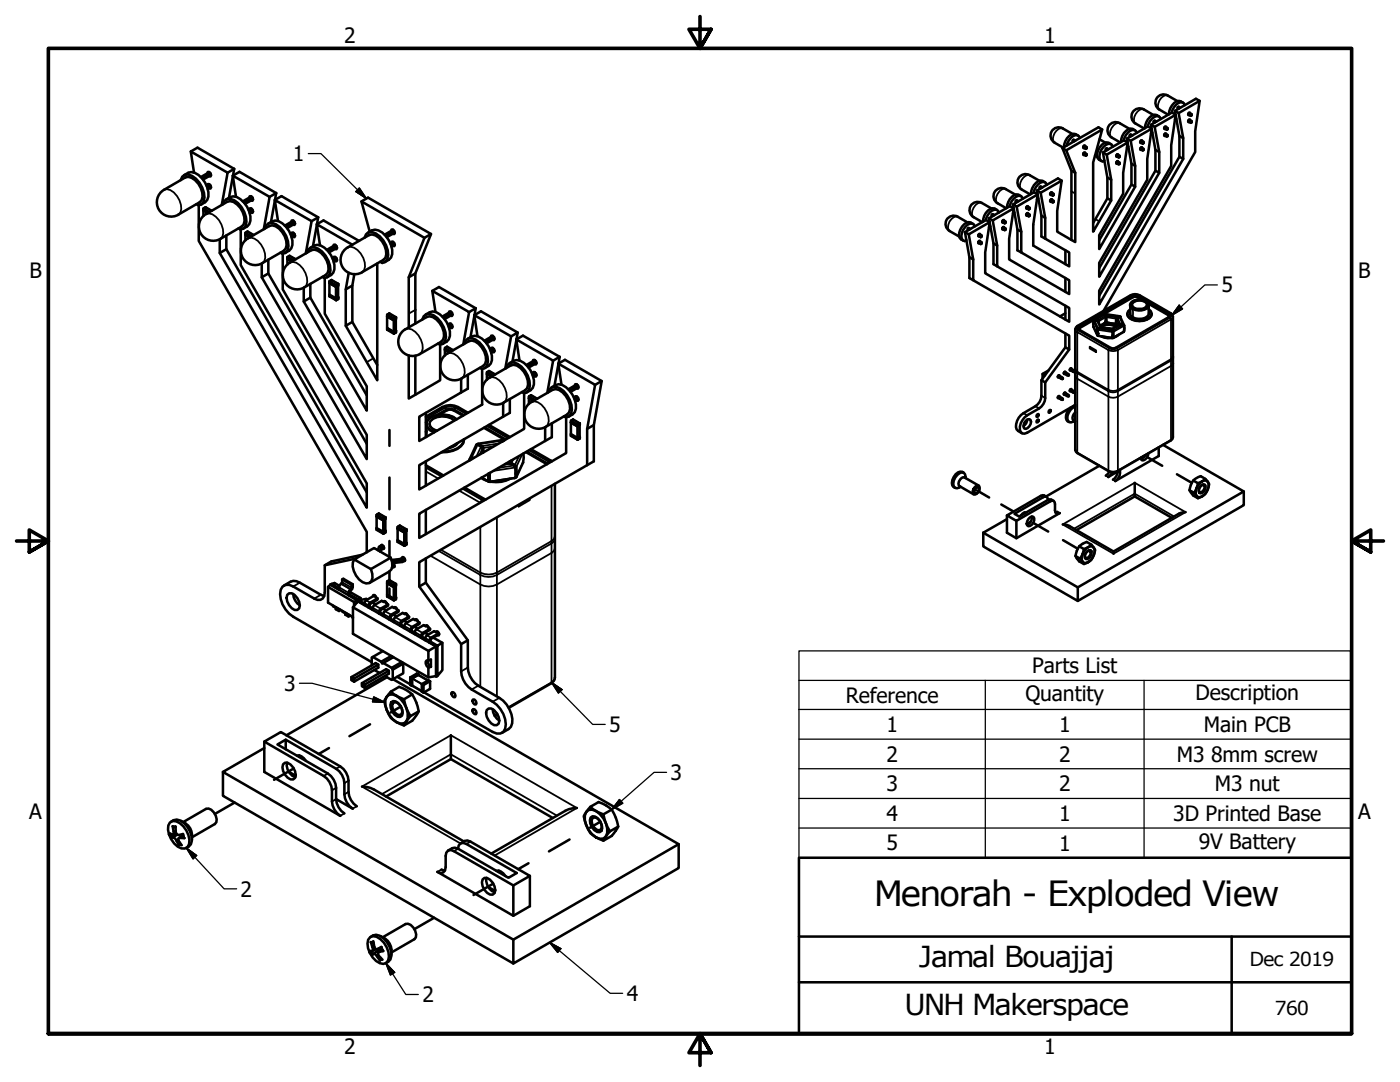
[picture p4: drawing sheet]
<svg xmlns="http://www.w3.org/2000/svg" width="279mm" height="216mm" viewBox="0 0 279 216" stroke-linecap="round" stroke-linejoin="round" font-family="sans-serif">
<defs><g id="words">
<text font-size="6.9" x="174.4" y="180.7">Menorah - Exploded View</text>
<g font-size="5.8">
<text x="183.3" y="192.9">Jamal Bouajjaj</text>
<text x="180.5" y="202.5">UNH Makerspace</text>
</g>
<g font-size="4.2">
<text x="68.7" y="8.6">2</text>
<text x="208.4" y="8.6">1</text>
<text x="58.5" y="32.2">1</text>
<text x="5.9" y="55.5">B</text>
<text x="243.8" y="58.4">5</text>
<text x="271.1" y="55.5">B</text>
<text x="56.7" y="137.9">3</text>
<text x="206" y="134.3">Parts List</text>
<text x="168.8" y="140.2">Reference</text>
<text x="204.6" y="139.8">Quantity</text>
<text x="238.6" y="139.8">Description</text>
<text x="121.6" y="146">5</text>
<text x="176.9" y="146">1</text>
<text x="211.3" y="146">1</text>
<text x="240.3" y="146">Main PCB</text>
<text x="133.8" y="155.6">3</text>
<text x="176.9" y="152">2</text>
<text x="211.3" y="152">2</text>
<text x="234.9" y="152">M3</text>
<text x="241.7" y="152">8mm screw</text>
<text x="176.9" y="157.9">3</text>
<text x="211.3" y="157.9">2</text>
<text x="242.5" y="157.9">M3 nut</text>
<text x="5.8" y="163.4">A</text>
<text x="176.9" y="163.8">4</text>
<text x="211.3" y="163.8">1</text>
<text x="234.1" y="163.8">3D Printed Base</text>
<text x="271" y="163.4">A</text>
<text x="176.9" y="169.7">5</text>
<text x="211.3" y="169.7">1</text>
<text x="239.2" y="169.3">9V Battery</text>
<text x="48" y="178.9">2</text>
<text x="84.3" y="200">2</text>
<text x="125.1" y="199.7">4</text>
<text x="68.7" y="210.3">2</text>
<text x="208.4" y="210.3">1</text>
</g>
<g font-size="3.9">
<text x="249.4" y="192.8">Dec 2019</text>
<text x="254.4" y="202.6">760</text>
</g>
</g></defs>
<!-- layer: Tweak Trail (ANSI) -->
<g fill="none" stroke="#000" stroke-width=".51">
<path d="M77.7 85.8v3.2M77.7 95.3v6.3M195 97.9l2.4 1.4M229 91.2l2.9 1.7M234.9 94.6l2.9 1.8M77.7 107.9v3.2M77.7 114v1.7M77.7 117.4v1.7M199.8 100.7l2.5 1.4M206.2 104.4l3 1.7M212.2 107.8l2.9 1.7M58.6 153.3l-3.9 2.3"/>
<path d="M65.7 149.3l-2.1 1.2M73.9 144.5l-4.2 2.4M80 141l-2.1 1.2M46.8 160.1l-3.9 2.3M98.4 176.3l-3.9 2.3M105.5 172.3l-2.1 1.1M113.7 167.5l-4.1 2.4M119.8 164l-2 1.2M86.6 183.1l-3.9 2.3"/>
</g>
<!-- layer: Visible Narrow (ANSI) -->
<g fill="none" stroke="#000" stroke-width=".36">
<path d="M233.1 19.1a1.63 1.63 0 0 0-1.9 1.5l-.1 .5 .3 .8M32.7 37.9a2.29 2.29 0 0 1 2.6 1.2 3.6 3.6 0 0 1 .7 3.3l-.4 .4M200.7 37.7a1.4 1.4 0 0 0-1.6 1 1.43 1.43 0 0 0 0 1.9M205.5 35a1.97 1.97 0 0 0-1.9 2.5l.3 .3M212.1 25.6a1.89 1.89 0 0 0-1.6 2.9M213.8 38.2l.8 .4M223.5 24.6a1.97 1.97 0 0 0-1.9 2.5l.2 .3M228.3 21.8a1.97 1.97 0 0 0-1.9 2.6l.2 .3M40.6 41.7l1.2 .6M40.6 41.9l.9 .6M40.6 41.6l1.3 .7M41 41.4l1.2 .7"/>
<path d="M41.1 42.7a2.24 2.24 0 0 1 2.6 1.2 3.6 3.6 0 0 1 .7 3.3l-.4 .5M49 46.5l1.1 .7M49 46.8l.9 .5M49 46.4l1.2 .7M49.4 46.2l1.2 .7M49.5 47.6a2.25 2.25 0 0 1 2.6 1.2 3.6 3.6 0 0 1 .7 3.3l-.4 .4M57.4 51.3l1.1 .7M57.4 51.6l.9 .6M57.4 51.3l1.2 .7M57.8 51.1l1.2 .7M57.9 52.4a2.25 2.25 0 0 1 2.6 1.2 3.6 3.6 0 0 1 .7 3.3l-.5 .4M65.7 56.2l1.4 .7"/>
<path d="M65.7 56.5l1.4 .7M65.7 59.1l1.4 .8M65.7 58.8l1.4 .8M65.8 56.1l1.3 .8M66.1 55.9l1.4 .7M67.5 57v-.3l-.4 .2v3l.4-.3v-.3M69.4 49.4a2.31 2.31 0 0 1 2.6 1.2 3.5 3.5 0 0 1 .7 3.3l-.4 .4M191.2 43.3a1.63 1.63 0 0 0-1.9 1.5l-.1 .5 .1 .5 .2 .3M195.9 40.5a1.95 1.95 0 0 0-1.8 2.5l.2 .3M218.6 43.7l.8 .5M225.7 58.9h.1M225.8 58.9a1.58 1.58 0 0 1 1.5 0"/>
<path d="M225.8 58.9l-10.6 6.1M225.9 59l.4-.1 .8 .1M225.9 59l.2 .2 .3-.1 .6 .1M225.9 59l-10.6 6.1M226.1 59.3v-.1l-10.6 6.1M227 59.2l-.1 .1M227 59.2l1.2 .7M227.1 59l6.3 3.6M227.1 59l-.1 .2M227.3 58.9l6.2 3.6M227.4 58.9h-.1M74.5 71.5l-1.3 .8"/>
<path d="M77.3 62.8l1.3 .8M77.3 63.1l1.3 .8M77.3 65.8l1.3 .7M77.3 65.5l1.3 .8M77.3 62.8l1.3 .7M77.7 62.5l1.3 .8M79 63.7v-.3l-.4 .2v2.9l.4-.2v-.3M80.9 65.7a2.25 2.25 0 0 1 2.6 1.2 3.5 3.5 0 0 1 .7 3.3l-.4 .5M82.9 61.8l-1.3 .8M88.8 69.5l1.2 .7M88.8 69.8l.9 .5M88.8 69.4l1.3 .7"/>
<path d="M89.2 69.2l1.2 .7M89.3 70.5a2.31 2.31 0 0 1 2.6 1.3 3.5 3.5 0 0 1 .7 3.3l-.4 .4M97.2 74.3l1.1 .7M97.2 74.6l.9 .5M97.2 74.3l1.2 .7M97.6 74l1.2 .7M97.7 75.4a2.25 2.25 0 0 1 2.6 1.2 3.5 3.5 0 0 1 .6 3.3l-.4 .4M105.6 79.2l1.1 .6M105.6 79.4l.9 .6M105.6 79.1l1.2 .7M106 78.9l1.2 .7M207.8 79l.8 .4"/>
<path d="M214.6 73.7l.4 .5v1.4l-.4-.6M214.6 65.7l.4 .6M215 66.3l6.2 3.5v8l-6.2-3.6zM215 75.6l6.2 3.5v14.8l-6.2-3.6zM215 65h.2M215.2 65l-.3 .5 .3 .4M215.2 65.9l-.2 .4M215.2 65.9l6.2 3.6M215.3 65.1l-.2 .3v.2l.2 .2M215.3 65.8l6.3 3.6M215.3 65.1l.2 .2M215.5 65.3l-.2 .1v.4"/>
<path d="M215.5 65.3v.1M217.5 69.2l1.3 .7v.4l-1.3-.8zM218.2 65.2l.8 1.7M218.2 64.1l.8 1.6M218.4 64l.8 1.5M219 64l.5 1.3M219.1 67l2.9 .4M219.1 65.8l2.9 .5M219.2 65.6v.1M219.2 65.6h.1M219.3 65.6l2.7 .4M219.6 65.4l2.2 .3"/>
<path d="M219.8 67.1l1.2 .3h.7M220.5 67.2l.4 .1M220.5 62.7l-2 1.2M220.6 62.8h.1M220.6 62.7l2.7 .4M220.6 63l-1.6 1M220.7 63.3l-1.5 .8M220.7 64.3l-1.2 .7M220.7 63l2.2 .4M220.7 64.2h.1M220.8 63.3l2 .3M220.8 64.3l2 .3"/>
<path d="M221.4 69.5l-.2 .3a2.2 2.2 0 0 0 1.9 0M221.4 69.5a1.58 1.58 0 0 0 1.5 0M221.6 69.4l.3 .2 .9-.2M221.6 69.4h.1M221.9 65.8h.1M222 67.2h.1M222.1 67.4h-.1M222.1 67.3h.1M222.1 66.8h-.1M222.1 66.7h-.1M222.6 69.4h.2M222.7 65.2a2.84 2.84 0 0 0-3 .1"/>
<path d="M222.8 65.2a3.1 3.1 0 0 0-3.1 .1M222.8 63.6l.6 1.2M222.8 64.7l.2 .3M222.9 69.5l.2 .3M223 63.4l.6 1.3M223.1 69.8l10.6-6.1v8M223.1 69.8v24.1M223.1 66.9l-.6 .3M223.3 63.2h.1M223.4 63.2l.7 1.5M223.6 64.7l-1.6 1M224.1 64.8l-2 1.2"/>
<path d="M224.3 66.1l-2.1 1.3M224.3 65l-2.1 1.2M225.6 62.3a1 1 0 0 0 .9 1.3 2.19 2.19 0 0 0 2.8-.9v-.4M225.9 60.2a2.47 2.47 0 0 1 3.2 .3l.1 .4a2.22 2.22 0 0 1-3.4 .4l-.2-.3 .1-.4zM225.9 60.9a1.7 1.7 0 0 1 3 0M226 60.5a2.16 2.16 0 0 1 2.8 0l.1 .3a1.32 1.32 0 0 1-1.5 .9 1.33 1.33 0 0 1-1.5-.9zM226.1 61.6v1.7M226.8 61.6h1.2M227.1 61.7h.7M229.1 60.4l4.1 2.4M233.2 62.8l.2 .3-.1 .2M233.2 62.8v.1"/>
<path d="M233.2 63.3h.2M233.4 62.6l.2 .2v.3l-.2 .2M233.4 63.3l-10.6 6.1M233.4 62.6l-.2 .2M233.5 62.5l.3 .4-.3 .5M233.5 63.4l-10.6 6.1M233.6 62.5h-.1M233.7 71.7v16.1M234.1 72.5l-.4 .5-10.6 6.1a2.02 2.02 0 0 1-1.9 0v-1l-6.2-3.6-.4-.6M234.1 71.4l-.4 .5-10.6 6.2a2.02 2.02 0 0 1-1.9 0v-.3a2.02 2.02 0 0 0 1.9 0l10.6-6.1M234.1 71.1l-.4 .6M234.1 63.2l-.1 .3-.3 .2-.2-.3"/>
<path d="M85 94.1l2.4 1.4M85 93.3l3.1 1.8M85 93l3.4 2M85.1 87.1v.1M85.4 83.8l-.4 .2M88.3 81.2h.2M88.5 81.2a2.91 2.91 0 0 1 2.7 0M88.5 81.2l-3.5 2.1M88.8 81.4a2.33 2.33 0 0 1 2.1 0M88.8 81.4l-3.8 2.2M88.8 81.4l.2 .3M89 81.7l.6-.2 1.1 .2"/>
<path d="M89 81.7l.2 .2M89 81.7l-2.1 1.2M90.6 84a3.6 3.6 0 0 0-4.7 .1l-.2 .5M90.6 88.8v.1M90.7 81.7l-.1 .2M90.7 81.7l1.9 1.1M90.7 83.9a3.7 3.7 0 0 0-4.8 0l-.3 .6 .2 .6 .6 .5 .8 .4M90.9 81.4l2.1 1.2M90.9 81.4l-.2 .3M91.1 83.7a4.6 4.6 0 0 0-5.4-.2l-.4 .6a1.65 1.65 0 0 0 1.5 2M91.2 81.2l2.1 1.2M91.4 81.2h-.2"/>
<path d="M91.6 88.3l-.5 .5-.8 .5-1 .3M91.6 97.9l4.3 2.4 .3-.5M92.3 97.5l3.9 2.3M92.6 97.4l3.9 2.2M94.1 91.6h.1M95.3 88.7l-1.2 2.7M95.5 88.8h.1M96 89.1l-.9 2M96.1 95.3l.8 .5M96.2 95.3l1.3 .7M96.2 99.8l.3 .1M96.3 89.5l-.6 1.2"/>
<path d="M96.5 99.6l.3 .2M96.7 99.6h-.2M96.8 85.2l4.2 2.5M97.2 85l4.2 2.4M97.5 84.9l4.1 2.4M97.5 94.9l.2 .2M97.5 94.8l.2 .1M97.6 95.8v.1M97.6 96h.1M97.7 95.8h.1M98.6 89.1l-2.2 .3M99.6 88.5l-3.4 .5"/>
<path d="M100.2 87.9l-4.7 .7M100.2 88.1h.1M100.5 95.8l-.8 .1M100.5 87.9h.1M101.5 92.2l.3 .3M101.6 92.1l.3 .2M101.6 95.6l-1 .4-1.2 .1h-1.2M101.9 92.5l-1.2 .2M102.4 91.7l-.3 .7M102.6 92.9l-3.1 .5M102.7 92.9h-.1M102.8 93h-.1"/>
<path d="M102.8 95.3l-5 .8M102.8 93.3l-4.4 .7M103.6 91l-.8 1.8M104.2 90.6l-1.2 2.6M104.4 92.2l-1.4 3M105.2 90.1l4 2.3-.1 .2M105.6 89.9l3.9 2.2M105.7 99.4v.4l-2.2 1.3v-.4M105.8 89.7l3.9 2.3M106.1 80.2a2.25 2.25 0 0 1 2.6 1.2 3.5 3.5 0 0 1 .6 3.3l-.4 .5M109.5 92.1l.2 .2M109.5 92.1l-.3 .3 .2 .1"/>
<path d="M109.7 92l.3 .1M110 91.9l-.3 .1M110.1 96.9v11.1l-10.9 6.3v-11.1M113.9 84.3l1.4 .7M113.9 87l1.4 .7M113.9 84l1.4 .8M113.9 86.7l1.4 .7M114 83.9l1.3 .8M114.3 83.7l1.4 .8M115.7 84.9v-.4l-.4 .2v3l.4-.2v-.4M204.3 82.4l.7 .5M206.7 81l.7 .5"/>
<path d="M207.7 98.9l.5 .3M209.1 99.8l.5 .2M214.6 89.8l.4 .6M220.7 94.9l.5 .3M221.2 93.9a2.02 2.02 0 0 0 1.9 0M221.2 93.9l.1 .1M222.1 95.7l.5 .3M223.1 94.1l.4 .3M223.1 93.9l-.1 .1M233.7 87.8l-10.6 6.1M233.7 87.8l-.1 .1M234.1 87.2l-.4 .6"/>
<path d="M59.8 116.3l-1.3 .7M64 118.7l-1.3 .7M65.9 116.6v.1M67.6 117.6v.1M67.6 117.2l2 1.1M68.1 116.5l1.8 1.1M68.1 116.5l1.9 1.1M68.3 116.2l1.9 1.1M69.6 118.7v.1M71.3 119.7v.1M71.4 119.9v.1M73.1 119.8l.8 .4"/>
<path d="M75.2 102.7l1.3 .8M75.2 105.7l1.3 .7M75.2 103l1.3 .8M75.2 105.4l1.3 .8M75.2 102.7l1.3 .7M75.6 102.5l1.3 .7M76.9 103.6v-.3l-.4 .2v2.9l.4-.2v-.3M77.3 119l1.3 .8M77.3 118.7l1.3 .8M77.3 116.1l1.3 .7M77.3 116.3l1.3 .8M77.3 116l1.3 .7"/>
<path d="M77.7 115.8l1.3 .7M79 116.9v-.3l-.4 .2v2.9l.4-.2v-.3M79.4 105.2l1.3 .7M79.4 105.5l1.3 .7M79.4 108.1l1.3 .8M79.4 107.8l1.3 .8M79.4 105.1l1.3 .8M79.8 104.9l1.3 .7M81.1 106v-.3l-.4 .2v3l.4-.3v-.3M85.9 110.9l10 5.7v20.5M87.6 109.9l8.3 4.8v1.9a3.6 3.6 0 0 0 3.3 0l10.9-6.3M88 109.7l7.9 4.6v.4a3.6 3.6 0 0 0 3.3 0l10.9-6.3v1.9"/>
<path d="M95.9 105.1v9.2a3.8 3.8 0 0 0 3.3 0v24.7M110.1 110.3v25.9l-8.6 4.9M110.7 109.4l-.1 .5-.5 .4M110.7 107l-.1 .5-.5 .5v.4l.5-.4 .1-.5M211 102.1l.5 .3M212.1 104.6l14.4-8.3 10.1 5.9-14.4 8.3zM234.3 103.1l-7.8-4.6-12.1 7M72.7 120.7v.1M72.7 120.3l.9 .5M73.6 121.2h.1M74.4 121.6v.1M74.4 121.3l1.2 .7"/>
<path d="M74.7 120.7l1.3 .8M75.6 122.4h.1M76.5 122.9h.1M76.5 122.5l1.2 .7M76.8 121.9l1.3 .8M77.7 123.6v.1M78.6 124.1h.1M78.6 123.7l1.2 .7M78.9 123.1l1.3 .8M79.8 124.8v.1M80.7 125.3h.1M80.7 124.9l1.2 .7"/>
<path d="M81 124.4l1.3 .7M81.9 136.7l.3 .1M81.9 135.1l.3 .3-.3-.2M81.9 126v.1M82.2 135.4l2.3 1.3M82.2 136.8l2 1.1M82.3 135.4l2.2 1.3M82.8 126.5v.1M82.8 126.1l1.2 .8M83.1 125.6l1.2 .7M83.2 134.4l.3 .2M83.5 134.7l1.9 1.1"/>
<path d="M84 127.2v.1M84.2 138l.3 .2M84.9 127.7v.1M84.9 127.3l.8 .5M85.2 126.8l.8 .5M85.5 135.8l.3 .2M85.7 128.2h.1M87 134.9l.1 .1M87.1 129h-.1M93.4 133.2l-1.4 .8M95.5 136.8l-1.4 .8M99.7 139.3l-1.4 .7"/>
<path d="M110.7 135.2l-.1 .5-.6 .7M65.4 154.3l-.8 .5M67.1 159.4l-.8 .5M67.1 157.2l-.8 .5M67.9 152.9l-.8 .5M69.6 158l-.9 .5M69.6 155.8l-.9 .5M76.2 158.5l13.8-8 21.1 12.3M99.2 142.5l-.6 .2M99.2 142.3v.2M99.2 142.5l-.1 .2M99.2 142.4v.1"/>
<path d="M33.9 166.3l.3 .8M34.2 166.4l.2 .6M34.5 164.9h.5M34.9 165h-.3M35.1 165.7l-.5 .2M35.4 166.6l-.8 .5M35.6 167.6l-.4 .2M35.7 168.6l.6 .1M35.7 168.4h.4M36.6 166.4l.2 .8M36.6 166.7l-.7 .5M68.7 162.3l-.8 .5"/>
<path d="M71.2 160.9l-.8 .5M88.1 173.5l-.8 .5M91.4 169.4l-.8 .4M91.9 168.3l-19.7-11.3 17.8-10.3 25.1 14.5-16.4 9.5M93.9 167.9l-.8 .5M73.8 189.7l.4 .8M74.1 189.8l.3 .6M74.5 187.8l-.5 .2M74.5 188l-.3 .2M74.7 188.8l-.4 .2M75.5 190.6l-.3 .2M75.9 189.4l-1.4 .9"/>
<path d="M76.1 189.1l-.7 .3M76.1 189l.4 .8M76.2 191.3l-.4 .1M76.3 189.5l-.6 .4M76.3 191.5l-.5 .2"/>
</g>
<!-- layer: Visible (ANSI) -->
<g fill="none" stroke="#000" stroke-width=".51">
<path d="M36.1 35.9a1.39 1.39 0 0 1 2.2-.8 4.9 4.9 0 0 1 2.3 5.1l-.4 .5-.6 .3-.4-.3M36.7 35a2.02 2.02 0 0 1 2.9-.1 4.6 4.6 0 0 1 1.8 5l-.5 .4-.8 .5M38.1 30.2l1.3-.7 7.3 4.2M38.7 34.4l-.6-4.2 7.3 4.3-1.1 6.4M41.4 34.6l.1-.3h.2l.3 .3 .1 .4-.1 .2h-.3M41.4 37l.1-.3h.2l.3 .3 .1 .4-.1 .2h-.3M41.8 36.8l-.5 .3M41.8 34.4l-1.7 .9M42 37l-.6 .4M42 34.6l-1.7 1M42.1 37.3l-.6 .4M42.1 34.9l-1.6 .9"/>
<path d="M45.1 39.8a2.02 2.02 0 0 1 2.9 0 4.6 4.6 0 0 1 1.7 4.9l-.4 .5-.8 .5M46.5 35.1l1.3-.8 7.3 4.2M46.5 35.1l-.8 4.4M46.7 33.7l-.2 1.3M46.7 33.7l-1.3 .8M47.1 39.3l-.6-4.2 7.3 4.2-1.2 6.4M49.8 39.4v-.2h.3l.3 .2 .1 .4-.1 .3-.3-.1M50.2 39.2l-1.7 1M50.4 39.4l-1.7 1M50.5 39.8l-1.6 .9M54.8 39.9l1.4-.8 7.3 4.3M54.9 40l-.8 4.3"/>
<path d="M55.1 38.5l-.2 1.4M55.1 38.5l-1.3 .8M202.6 38.8l-1.9-1.1a1.64 1.64 0 0 0-2.2 .6 1.64 1.64 0 0 0 .6 2.3l1.7 1M203.8 39.1a1.19 1.19 0 0 0-1.8 .1 3.1 3.1 0 0 0-1 2.3M204.1 39.6a.8 .8 0 0 0-1.3-.4 3 3 0 0 0-1.3 2M206.9 38l.8 .5M207.2 39.6l-.3 .2M207.4 36.1l-1.9-1.1a1.64 1.64 0 0 0-2.2 .6 1.64 1.64 0 0 0 .6 2.2l1.7 1M207.5 37.3l.3 .2M208 37.4l-.3-.2-.2 .1 .1 .3M208.6 36.4a1.21 1.21 0 0 0-1.8 .1 3.1 3.1 0 0 0-1 2.2M208.9 36.9l-.2-.4a1.09 1.09 0 0 0-1.5 .3l-.7 1-.2 .6"/>
<path d="M209.6 38.7l.5 .3M209.6 39.9l.5 .3v.2l-.5-.3M209.6 38.5l.5 .3 .2-.1M209.8 39.8l.5 .3v.2l-.2 .1M209.8 38.4l.5 .3v.2l-.2 .1M210 39.9v-.1l-.4 .1v.3h.2M210 38.5l-.2-.1-.2 .1v.3l.1 .1h.1M210.1 38.8v.2M210.5 28.5l1.7 1M211.9 36l-.8-.4-4.2 2.4 .2 .8M212 29.5l.8 .5M212.1 25.6l1.9 1.1"/>
<path d="M212.1 25.6a1.64 1.64 0 0 0-2.2 .6 1.64 1.64 0 0 0 .6 2.3M213.8 34.1l.8 .4M214.1 28l.3 .2M214.6 28.1l-.3-.2-.2 .1 .1 .3M215.2 27.1a1.21 1.21 0 0 0-1.8 0 3.1 3.1 0 0 0-1.1 2.3M215.5 27.5l-.2-.3a1.11 1.11 0 0 0-1.6 .3l-.7 1-.1 .6M216.2 29.4l.5 .3M216.2 30.6l.5 .3v.2l-.5-.3M216.2 29.2l.5 .3 .2-.1M216.3 30.5l.6 .3v.2l-.2 .1M216.3 29.1l.6 .3v.2l-.2 .1M216.6 30.6l-.1-.2-.3 .2v.3h.2"/>
<path d="M216.6 29.2l-.1-.2-.3 .2v.4l.2-.1M216.7 29.5v.2M216.9 30.8l-.2 .1M218.5 31.1l.5 .2M219.4 27.8l1.2 .7M220 25.8l-.8-.4-7.2 4.1 1.8 4.6v13.8M220.1 30.4l.8 .5M220.7 29.7l.3 .2M221 39.6l.8 .4M221 35.4l.8 .5M221.2 29.8l-.3-.2-.2 .1 .1 .3M221.7 28.8a1.19 1.19 0 0 0-1.8 .1 2.79 2.79 0 0 0-.8 2.7l.7 .5"/>
<path d="M222.1 29.3l-.2-.4a1.22 1.22 0 0 0-1.7 .5 2.24 2.24 0 0 0-.5 2.7l.4 .1 .3-.2M222.8 31.1l.5 .3M222.8 32.3l.5 .3v.2l-.5-.3M222.8 30.9l.5 .3 .2-.1M222.9 32.2l.6 .3v.2l-.2 .1M222.9 30.8l.6 .3v.2l-.2 .1M223.2 30.9l-.2-.1-.2 .1v.4h.2M223.2 32.3l-.1-.1-.3 .1v.4l.2-.1M223.3 31.2v.2M223.5 32.5l-.2 .1M224.9 27.6l.8 .5M225 28.5l.8 4.2v4.1l-6.4 11.1"/>
<path d="M225.2 29.3l-.3 .1M225.4 25.7l-1.9-1.1a1.64 1.64 0 0 0-2.3 .6 1.64 1.64 0 0 0 .6 2.2l1.8 1M225.5 26.9l.3 .2M225.8 36.8l.7 .5M225.8 32.7l.7 .4M226 27l-.3-.2-.2 .1 .1 .3M226.5 26a1.19 1.19 0 0 0-1.8 .1 2.87 2.87 0 0 0-1 2.2M226.6 24.7l1.8 1M226.9 26.5l-.2-.4a1.09 1.09 0 0 0-1.6 .3l-.4 .5-.5 1.1M227.5 28.4l.5 .3M227.6 29.5l.4 .3v.2l-.5-.3M227.6 28.2l.4 .2 .2-.1"/>
<path d="M227.7 29.4l.5 .3v.2l-.2 .1M227.7 28l.5 .3v.3l-.2 .1M228 29.5l-.1-.1-.3 .1v.4h.2M228 28.2l-.1-.2-.3 .2v.3h.2M228 28.4v.3M228.2 29.7l-.2 .1M228.3 21.8l1.9 1.1M228.3 21.8a1.64 1.64 0 0 0-2.3 .6 1.64 1.64 0 0 0 .6 2.3M229.7 24.9l.7 .4M230 26.5l-.3 .1M230.3 24.2l.3 .2M230.6 34.1l.8 .4"/>
<path d="M230.6 29.9l.8 .4M230.8 24.3l-.4-.2-.1 .1 .1 .3M231.3 23.2a1.19 1.19 0 0 0-1.8 .1 3.1 3.1 0 0 0-1 2.3M231.7 23.7l-.2-.3a1.09 1.09 0 0 0-1.6 .3l-.4 .5-.5 1.1M232.3 25.6l.6 .3M232.4 26.8l.5 .3v.2l-.6-.3M232.4 25.4l.5 .3 .1-.1M232.5 26.6l.5 .3v.3l-.1 .1M232.5 25.3l.5 .3v.2l-.1 .1M232.7 25.4v-.1l-.3 .1-.1 .2 .3 .1M232.7 26.8l-.1-.2-.2 .2-.1 .2 .3 .1M232.9 25.7v.2"/>
<path d="M233 26.9l-.1 .2M234.5 22.1l.7 .5M234.6 22.9l-.7-.4-4.2 2.4 .1 .8M234.6 22.9l.8 4.2v4.2l-16 27.7M234.8 23.7l-.3 .2M235 20.2l-1.9-1.1a1.64 1.64 0 0 0-2.3 .6 1.64 1.64 0 0 0 .6 2.2l1.8 1M235 21.4l.4 .2M235.4 27.1l.7 .5M235.4 31.3l.7 .4M235.6 21.5l-.4-.2-.2 .1 .2 .3M236.1 20.5a1.37 1.37 0 0 0-2.2 .5l-.6 1.2v.6M236.5 21l-.2-.4a1.11 1.11 0 0 0-1.6 .3l-.7 1-.2 .6"/>
<path d="M237.1 22.8l.5 .3M237.2 24l.4 .3v.2l-.5-.3M237.2 22.6l.4 .3 .2-.1M237.3 23.9l.5 .3v.2l-.2 .1M237.3 22.5l.5 .3v.2l-.2 .1M237.5 24v-.1l-.3 .1v.4l.2-.1M237.5 22.6l-.2-.1-.1 .1-.1 .3 .3 .1M237.6 22.9v.2M237.8 24.2l-.2 .1M239.4 20.1l-.7-.4-4.2 2.4 .1 .8M35.6 42.8l4.2-2.4a2.24 2.24 0 0 0 .3-2.9 3.5 3.5 0 0 0-2.6-2.2l-.5 .1-4.3 2.5a2.87 2.87 0 0 0-1 3.9 2.87 2.87 0 0 0 3.9 1M39.7 41v7.1l33.5 58v4.1"/>
<path d="M40.6 43.1l4.8-2.8a2.27 2.27 0 0 1 2.6 1.2 3.5 3.5 0 0 1 .6 3.3l-.4 .4-4.2 2.5a2.87 2.87 0 0 1-3.7-.8 2.87 2.87 0 0 1 .3-3.8zM40.6 42l.9 .5M42.2 42.1l-1.2-.7-.4 .2v1.5M44.4 40.8l.3-.7a1.84 1.84 0 0 1 2.8 .4 4.9 4.9 0 0 1 1.5 4.5l-.4 .6-.6 .2-.4-.2M45.2 47v2.7l28 48.6M45.2 49.7l-1.3 .8M48 45.8v7.1l25.2 43.6v4.8l-29.3-50.8v-2.8M49 47.9l4.7-2.8a2.24 2.24 0 0 1 2.6 1.2 3.4 3.4 0 0 1 .7 3.3l-.4 .5-4.2 2.4a2.86 2.86 0 0 1-3.8-.8 2.86 2.86 0 0 1 .4-3.8zM49 46.8v-.4l.4-.2 1.2 .7M49 46.8h.1M49 46.8l.9 .5M49 46.8v1.1"/>
<path d="M49.8 41.8v-.2h.3l.3 .3 .1 .3-.1 .3-.3-.1M50.2 41.6l-.6 .3M50.4 41.9l-.7 .3M50.5 42.2l-.7 .4M52.8 45.6a1.39 1.39 0 0 1 2.3-.8 4.9 4.9 0 0 1 2.3 5.1l-.4 .5-.6 .3-.4-.3M53.5 44.6a2.02 2.02 0 0 1 2.9 0 4.6 4.6 0 0 1 1.7 5l-.4 .4-.8 .5M53.6 51.8v2.8l19.6 34M53.6 54.6l-1.4 .7M55.5 44.1l-.7-4.2 7.4 4.2-1.2 6.5M56.4 50.7v7l16.8 29.1v4.8l-21-36.3v-2.7M57.4 51.7l.9 .5M58.1 46.7l.1-.3h.3l.3 .3 .1 .4-.1 .2h-.3"/>
<path d="M58.1 44.3l.1-.3h.3l.3 .3 .1 .4-.1 .2-.3-.1M58.5 46.5l-.5 .3M58.5 44l-1.6 1M58.8 46.7l-.7 .4M58.8 44.3l-1.7 1M58.9 47l-.7 .4M58.9 44.6l-1.6 .9M59 51.7l-1.2-.6-.4 .2v1.5M60.7 57.3l4.3-2.4a2.24 2.24 0 0 0 .2-2.9 3.5 3.5 0 0 0-2.5-2.2l-.6 .1-4.2 2.5a2.87 2.87 0 0 0-1.1 3.9 2.87 2.87 0 0 0 3.9 1.1M61.2 50.5l.3-.7a1.84 1.84 0 0 1 2.8 .4 4.9 4.9 0 0 1 1.5 4.5l-.4 .6-.6 .2-.5-.3M61.9 49.5a2.02 2.02 0 0 1 2.8-.1 4.6 4.6 0 0 1 1.8 5l-.4 .5-.8 .5M61.9 56.6v2.8l11.3 19.5"/>
<path d="M61.9 59.4l-1.3 .8M63.2 44.7l1.4-.7 7 4.1M63.2 44.8l-.7 4.3M63.5 43.4l-.2 1.3M63.5 43.4l-1.3 .7M64.8 55.5v7.1l8.4 14.5v4.8l-12.6-21.7v-2.8M65.7 56.5l1.4 .7M65.7 58.8v.3M65.7 59.1h.1M65.8 56.5l-.1 2.3 1.4 .7M65.8 56.5v-.4l.4-.2 1.3 .7M65.8 58.8h-.1"/>
<path d="M65.8 56.5l1.3 .7M65.8 59.1l1.3 .8M66.5 51.5l.1-.3 .3 .1 .3 .2 .1 .4-.2 .3-.2-.1M66.5 49.1l.1-.3h.3l.3 .3 .1 .4-.2 .2h-.2M66.9 51.3l-.5 .3M66.9 48.9l-1.7 .9M67.1 57.2v-.3l.4-.3v3l-.4 .3v-2.6M67.2 51.5l-.7 .4M67.2 49.1l-1.7 1M67.3 51.9l-.7 .3M67.3 49.4l-1.6 1M67.5 59.3h.1"/>
<path d="M68.9 49.8l4.8-2.9a2.29 2.29 0 0 1 2.5 1.3 3.6 3.6 0 0 1 .7 3.2l-.4 .5-4.2 2.4a2.86 2.86 0 0 1-3.8-.7 2.86 2.86 0 0 1 .4-3.8zM70.3 48.8l-7.1-4.1 .7 4.2M70.3 57l-1.3 .7M70.7 54.7l-.4 2.3v7.2l5 8.6M72.1 40.2l1.3-.8 12.6 7.3-3.1 7.9v10M72.7 47.4l.3-.6a1.84 1.84 0 0 1 2.8 .4 4.8 4.8 0 0 1 1.5 4.5l-.4 .5-.6 .3-.4-.3M73.4 46.5a2.04 2.04 0 0 1 2.9-.1 4.6 4.6 0 0 1 1.7 5l-1.2 .9M73.8 46.2l-1.7-6 12.6 7.3-3.1 7.8v10M75.3 52.6v23.3l-6.3-10.9v-7.3l.6-3.3M78.1 48.5v-.3h.3l.3 .3 .1 .4-.1 .2h-.3M78.1 46.1v-.3h.3l.3 .3 .1 .4-.1 .2h-.3M78.5 48.3l-.6 .3"/>
<path d="M78.5 45.8l-1.7 1M78.7 48.5l-.7 .4M78.7 46.1l-1.7 1M78.8 48.8l-.7 .4M78.8 46.4l-1.6 .9M82.9 54.6l-1.3 .7M86 46.7l-1.3 .8M86.3 58l1.3-.7 7.3 4.2M189.5 46.1l1.9 1.1M192.6 46.3l.7 .5M193.1 44.4l-1.9-1.1a1.64 1.64 0 0 0-2.3 .6 1.64 1.64 0 0 0 .6 2.2M193.1 45.6l.4 .2"/>
<path d="M193.5 51.3l.7 .5M193.7 45.7l-.4-.2-.2 .1 .2 .3M194.2 44.7a1.21 1.21 0 0 0-1.8 .1 2.13 2.13 0 0 0-.6 3l.5 .2M194.3 43.3l1.7 1M194.5 45.2l-.1-.4a1.25 1.25 0 0 0-1.8 .5 2.2 2.2 0 0 0-.4 2.7l.3 .1 .4-.2M195.2 47l.5 .3M195.3 48.2l.4 .3v.2l-.5-.3M195.3 46.8l.4 .3 .2-.1M195.4 48.1l.5 .3v.2l-.2 .1M195.4 46.7l.5 .3v.2l-.2 .1M195.6 46.8l-.2-.1-.1 .1v.4h.2M195.6 48.2v-.2l-.3 .2v.4l.2-.1"/>
<path d="M195.7 47.1v.2M195.9 48.4l-.2 .1M197.4 43.6l.7 .4M197.5 44.4l.8 4.2v4.1l.7 .4M197.7 45.2l-.3 .1M197.8 41.6l-1.9-1.1a1.64 1.64 0 0 0-2.2 .6 1.64 1.64 0 0 0 .6 2.2M197.9 42.8l.4 .2M198.3 48.6l.7 .4M198.5 42.9l-.4-.2-.2 .1 .2 .3M199 41.9a1.21 1.21 0 0 0-1.8 .1 2.94 2.94 0 0 0-1 2.2M199.3 42.4l-.1-.3a1.1 1.1 0 0 0-1.6 .2l-.4 .5-.5 1.1M200 44.3l.5 .3"/>
<path d="M200.1 45.5l.4 .2v.2l-.5-.3M200.1 44.1l.4 .2 .2-.1M200.2 45.3l.5 .3v.2l-.2 .1M200.2 43.9l.5 .3v.2l-.2 .2M200.4 45.4l-.2-.1-.1 .2v.3h.1M200.4 44.1v-.2l-.3 .2v.3h.1M200.5 44.3v.3M200.7 45.6l-.2 .1M202.2 40.8l.1 .8M202.3 41.6l-.8-.5-4.1 2.5 .1 .7-.7-.4-4.2 2.4 .9 5v4.2l.7 .4M202.3 41.6l.8 4.2v4.2l.7 .4M202.4 42.4l-.2 .2"/>
<path d="M202.7 40.1l.4 .2M202.9 41.2l.9 5v4.2l9.6 5.5v2.8l-12-6.9v-4.2l.9-6-4.2 2.4 .9 5v4.1l14.4 8.3v2.8l-16.8-9.7v-4.1l.9-6.1-4.2 2.5 .9 5v4.1l19.2 11.1v2.7l-4.8 6.6v3.1a2.67 2.67 0 0 1-1.2 2.1l-2.4 1.4a2.86 2.86 0 0 0-1.3 3.3l.3 .3h.5l.5-.2 9.6-5.5M203.1 45.8l.7 .4M203.2 40.2l-.3-.2-.2 .1 .2 .3M204.8 41.5l.5 .3M204.9 42.7l.4 .2v.3l-.5-.3M204.9 41.3l.4 .3 .2-.1M205 42.5l.5 .3v.3l-.2 .1M205 41.2l.5 .3v.2l-.2 .1M205.2 42.7l-.2-.2-.1 .2-.1 .2 .1 .2 .1-.1M205.2 41.3l-.2-.2-.1 .2-.1 .2 .2 .1M205.3 41.6v.2"/>
<path d="M205.5 42.8l-.2 .1M207.8 43l.8 .5M208.6 47.6l-.8-.4v-4.2l-.7-4.2-4.2 2.4-.7-.4 4.2-2.4 .7 .4-.9 6.1v4.1l7.2 4.1v-2.7l-4.8-2.8v-4.1l-.9-5 4.2-2.5-.9 6.1v4.1l3.6 2.1v-13.8l-1.8-4.5 7.2-4.2-1.8 6.6v13.8l3.6-6.2v-4.1l-.9-5 4.2-2.5-.9 6.1v4.1l-4.8 8.3v2.8l7.1-12.4v-4.2l-.8-5 4.1-2.4-.8 6v4.2l-9.6 16.6v2.7l12-20.7v-4.2l-1-5 4.2-2.4-.9 6.1v4.1l-14.3 24.9v2.7l16.7-29v-4.1l-.9-5 4.2-2.5-.9 6.1v4.1l-18.3 31.8M210.3 40.1l-.2 .1M212.6 50v2.7M212.6 55.5v2.8M218.2 44.5l2.8-4.9v-4.2l-.9-5 4.2-2.4 .8 .4-.2-.8 4.2-2.4 .7 .5 .8 4.2v4.2l-11.2 19.4M227.8 59.8l-1.1-.6-.6 .1-10.6 6.1-.1 .2v.2M70.3 64.2l-1.3 .8M77.3 63.2l1.3 .7v-.4l.4-.2M77.3 63.1l1.3 .8v2.7l.4-.3v-3M77.3 65.4v.4l1.3 .8"/>
<path d="M77.3 63.1v2.3l1.3 .8M77.7 62.5l-.4 .3v.3M77.7 62.5h.1M77.7 62.5l1.3 .8M80.9 65.7a2.87 2.87 0 0 0-1 3.9 2.87 2.87 0 0 0 3.9 1.1l4.2-2.5a2.25 2.25 0 0 0 .3-2.9 3.5 3.5 0 0 0-2.6-2.2l-.5 .1-4.3 2.5M82.9 71v7.8M84.3 63.8a1.41 1.41 0 0 1 2.2-.9 4.9 4.9 0 0 1 2.3 5.1l-.4 .6-.6 .2-.4-.2M84.9 62.8a1.99 1.99 0 0 1 2.9-.1 4.6 4.6 0 0 1 1.8 5l-.5 .5-.8 .4M86.9 62.3l-.6-4.3 7.3 4.3-1.1 6.4M87.8 68.8v7.1l-6.2 3.6v-8.6M88.8 70.9l4.8-2.8a2.24 2.24 0 0 1 2.5 1.2 3.4 3.4 0 0 1 .7 3.3l-.4 .4-4.2 2.5a2.86 2.86 0 0 1-3.8-.8 2.86 2.86 0 0 1 .4-3.8zM88.8 69.8l.9 .5"/>
<path d="M88.8 69.8v1.1M88.8 69.8v-.4l.4-.2 1.2 .7M89.6 62.4l.1-.3h.2l.3 .3 .1 .4-.1 .3-.3-.1M89.6 64.8l.1-.2h.2l.3 .3 .1 .3-.1 .3-.3-.1M90 64.6l-.5 .3M90 62.2l-1.7 1M90.2 64.9l-.6 .3M90.2 62.4l-1.7 1M90.3 65.2l-.6 .4M90.3 62.8l-1.6 .9M92.6 68.6a1.39 1.39 0 0 1 2.3-.8 4.9 4.9 0 0 1 2.3 5.1l-.4 .5-.6 .2-.4-.2M93.3 67.6a2.02 2.02 0 0 1 2.9 0 4.6 4.6 0 0 1 1.7 5l-.4 .4-.8 .5"/>
<path d="M93.4 74.8v2.8l-1.4 .7M94.7 62.9l7.3 4.2 1.3-.7-7.3-4.3-1.3 .8 .6 4.2M94.7 63l-.8 4.3M94.9 61.5l-.2 1.4M94.9 61.5l-1.3 .8M96.2 73.6v7.1l-12.5 7.3v-4.9l8.3-4.8v-2.7M97.1 75.8l4.8-2.9a2.24 2.24 0 0 1 2.6 1.2 3.5 3.5 0 0 1 .7 3.3l-.4 .5-4.3 2.4a2.86 2.86 0 0 1-3.7-.7 2.86 2.86 0 0 1 .3-3.8zM97.2 74.6v1.2M97.2 74.6l.9 .5M97.2 74.6v-.3l.4-.3 1.2 .7M98 67.2v-.2h.3l.3 .3 .1 .3-.1 .3-.3-.1M98 69.7v-.3h.3l.3 .3 .1 .4-.1 .2h-.3"/>
<path d="M98.4 69.4l-.6 .3M98.4 67l-1.7 1M98.6 69.7l-.7 .4M98.6 67.3l-1.7 .9M98.7 70l-.7 .4M98.7 67.6l-1.6 .9M101 73.4a1.39 1.39 0 0 1 2.3-.8 4.9 4.9 0 0 1 2.3 5.1l-.4 .6-.6 .2-.4-.3M101.7 72.5a2.02 2.02 0 0 1 2.9-.1 4.6 4.6 0 0 1 1.7 5l-.4 .5-.8 .4M101.7 79.6v2.8l-1.3 .7M102 67.1l-1.2 6.5M103 67.7l1.4-.7 7.3 4.2M103.1 67.8l-.8 4.3"/>
<path d="M103.3 66.4l-.2 1.3M103.7 71.9l-.7-4.2 7.4 4.3-1.2 6.4M104.6 78.5v7.1l-20.9 12.1v-4.9l16.7-9.7v-2.7M105.6 79.5l.9 .5M105.6 79.5v1.1M105.6 79.5v-.4l.4-.2 1.2 .7M106.3 72.1l.1-.3h.3l.3 .3 .1 .4-.1 .2h-.3M106.3 74.5l.1-.3 .3 .1 .3 .2 .1 .4-.1 .2h-.3M106.7 74.3l-.5 .3M106.7 71.9l-1.6 .9M107 74.5l-.7 .4M107 72.1l-1.7 1"/>
<path d="M107.1 74.8l-.7 .4M107.1 72.4l-1.6 .9M109.4 78.3a1.41 1.41 0 0 1 2.3-.9 4.9 4.9 0 0 1 2.3 5.1l-.4 .6-.6 .2-.5-.2M110.1 77.3a1.99 1.99 0 0 1 2.8 0 4.6 4.6 0 0 1 1.8 5l-1.2 .9M111.4 72.6l1.4-.8 7.3 4.2-1.6 8.8v7.3l-1.3 .7M111.4 72.6l-.7 4.4M111.7 71.2l-.2 1.3M111.7 71.2l-1.3 .8M112.1 76.8l-.7-4.2 7.4 4.2-1.6 8.8v7.2l-33.5 19.4v4.8l8.3 11.5v5.5a4.6 4.6 0 0 0 2.1 3.6l4.2 2.4a5.3 5.3 0 0 1 2.5 5.4 1.54 1.54 0 0 1-2.5 .6l-13.7-7.8M114.7 76.9l.1-.2h.3l.3 .2 .1 .4-.2 .3-.2-.1M114.7 79.4l.1-.3h.3l.3 .3 .1 .4-.2 .2-.2-.1M115.1 79.1l-.5 .3"/>
<path d="M115.1 76.7l-1.7 1M115.4 79.4l-.7 .3M115.4 76.9l-1.7 1M115.5 79.7l-.7 .4M115.5 77.3l-1.6 .9M120.1 76l-1.3 .8M207.8 75.9l.8 .4M208.6 74.9l-.5-.3v1M209.3 73.9l-1.2 .7M211.1 79.2l.7 .5-.7-.4M211.1 75.1l.7 .4-.7-.3M211.3 79l.7 .4 .1 .2-.1 .1"/>
<path d="M211.3 74.9l.7 .4 .1 .1-.1 .1M211.5 75l-.1-.1h-.2l-.1 .4h.2M211.5 79.2l-.1-.2-.2 .1-.1 .4 .2-.1M211.8 79.6l.2 .1v.1M211.8 75.4l.2 .1v.1M212.1 79.6l-.1 .2-.2-.1M212.1 75.4l-.1 .2-.2-.1M212.3 78.6l.9 .5 .1-.2M212.3 74.5l.9 .5 .1-.2M212.5 78.3l.8 .6-1-.4M212.5 74.2l.8 .6-1-.4M212.6 66.5v2.8l-4.8 6.6v3.1a2.57 2.57 0 0 1-1.1 2l-2.4 1.4a2.93 2.93 0 0 0-1.4 3.3l1 .7"/>
<path d="M212.6 61v2.8M212.6 69.3l.8 .4M212.6 62.5l-1.1 .6M212.7 78.5l-.1-.2-.3 .3v.2h.2M212.7 74.3l-.1-.1-.3 .2v.2h.2M212.9 74.7v.2M212.9 78.9v.1M213.2 74.8v.2M213.2 79v.1M213.5 78l.9 .4 .1-.2M213.5 73.8l.9 .5 .1-.2M213.7 77.7l.8 .5-.1 .1-.9-.5"/>
<path d="M213.7 73.5l.8 .6-.4-.1-.6-.3M213.9 77.8l-.1-.2-.3 .3v.2h.2M213.9 73.6l-.1-.1-.3 .2v.2h.2M214.1 74v.2M214.1 78.2v.1M214.4 74.1v.2M214.4 78.3v.1M214.7 65.3l11-6.4a1.93 1.93 0 0 1 1.7 0l6.2 3.6 .4 .3 .1 .4v24l-.1 .4-.4 .3-10.6 6.1a1.97 1.97 0 0 1-1.7 0l-6.3-3.6-.4-.6v-24.1zM215.4 65.8h.1M218.2 64l.3-.1 .5 .1 .2 .3M219.1 66.4h.1M219.1 67l2.9 .4"/>
<path d="M219.5 65.4l-.4 .3v.9M219.7 65.3l-.5 .2-.2 .2v1.2l.1 .1M219.7 65.3l-.6-1.2-.7-.1-.2 .1a3.5 3.5 0 0 0 .8 2.8M219.7 67.1l1.4 .4 .7-.1M219.7 65.3l2.1 .4 .2 .6v1.1M219.7 65.3l-.4 .3a1.29 1.29 0 0 0-.2 1.4M220.4 62.7h.1M220.4 62.7l-2.1 1.2M220.5 62.7l.2 .6v1l-1.1 .7M220.5 62.9l.1-.2 .2 .6-.1 1M220.6 62.7l2.8 .4M220.6 62.8h.1"/>
<path d="M220.6 62.8v.2M220.6 62.8l.1 .4v1v-.1M220.7 64.3h.1M220.7 64.3v-.1v.1M220.7 63.9h.1M220.7 64.4l2.1 .3M221 65.5l.7 .1 .2 .1M221.3 64.5l-1 .1M221.9 65.8v-.2l.3 .6-.1 1.2M221.9 65.6l1.5-.8h.7l.2 .2-.1 1.2-2 1.2M221.9 65.9l.1-.1 .1 .4v1.1M222 67.2h.1"/>
<path d="M222 67.2l.1 .2M222 67l.1 .1M222.1 67.4h-.1M222.1 67.3h.1M222.1 67.2l-.1-.1 .1 .2M222.1 67.1v.1M222.4 64.6l.5 .3M222.8 65.1a3.1 3.1 0 0 0-3.2 .1M222.8 64.7v-1.1l.7-.4 .8 1.7M222.8 64.7h.1M222.9 63.5v.1M222.9 64.7l.1 .3"/>
<path d="M223 63.4l-.1 .1M223.2 66.8l-.8 .5M223.3 63.2l-.2 .2M223.4 64.8l.7-.1 .2 .2v1.2M223.5 63.2l-.6 .2a1.01 1.01 0 0 0 0 1.3M225 62.6a1.21 1.21 0 0 0 1 1.2 3.3 3.3 0 0 0 3.7-.7l.1-.5M225.6 60.9v1.6a1.13 1.13 0 0 0 1 1 2.5 2.5 0 0 0 2.6-.7l.1-1.9M225.6 61.7l-.4 .4-.2 .4a1.65 1.65 0 0 0 1.6 1.4 3.1 3.1 0 0 0 3.2-.9v-.5l-.1-.4-.5-.4M225.9 60.2a2.47 2.47 0 0 1 3.3 .4 .95 .95 0 0 1-.8 1.2 2.35 2.35 0 0 1-2.8-.6 .72 .72 0 0 1 .3-1zM225.9 60.9a1.72 1.72 0 0 0 3 0M229.2 60.6l4 2.3 .1 .2v.2M233.2 63.3l-10.6 6.1-.5 .1-.4-.1-6.2-3.6"/>
<path d="M233.3 63.3h-.1M85 82.4v4.8M85 92.1v4.8M85 92.8l3.5 2.1M85.1 84.8v2.4M85.1 86.1l-.1 .1M85.2 84.2l-.2 .1M85.7 84.6a1.67 1.67 0 0 0 1.5 1.3M87.7 82.8l1.5-.9 .9-.2 2.3 1.3M91.1 83.7a4.8 4.8 0 0 0-5.4-.3 1.37 1.37 0 0 0 .1 2.5l.8 .4M91.2 88.5l-.6 .4-.8 .4M92.6 87.7a2 2 0 0 1-1.3 1.9l-2 .6-1.2 .1"/>
<path d="M92.6 87.7a2.63 2.63 0 0 1-2.2 2.1l-2.1 .3M92.7 97.3l4.2 2.4M93.4 82.4a4.9 4.9 0 0 0-4.4-1.5l-.7 .3-3.3 1.9M94.2 91.6l-.4 .2M94.6 91.4l-.8 .1-.1 .4M95.2 88.7l.2-.1a1.45 1.45 0 0 1 1 .8l.1 .8M95.5 88.8l.4 .2M96 95.4l1.2 .5M96.1 89.1l.2 .3M96.1 95.3l1.4 .8M96.4 90.3l-.1-.8a1.62 1.62 0 0 0-1.1-.8l-1.5 3M96.6 85.4l4.2 2.4"/>
<path d="M97.5 94.5v1.5l.1 .1M97.5 95.6l.1 .2M97.5 94.5l.1 1.4 .1-.3M97.6 84.8l4.2 2.4M97.6 96l.2 .1M97.7 95.7h.1M97.7 95.4l-.1 .2M97.7 95.7l-.1 .4M97.7 95.6l-.1 .2M97.7 94.4l.1 1.7M100.3 88.1h-.1M100.3 87.8l-4.9 .8"/>
<path d="M100.4 88l-.1-.2-.2 .4M100.6 87.9h-.1M100.8 92.6l1-.1a1.45 1.45 0 0 1 1 .8v2M101.7 92.1l.2 .1M101.8 95.5a5.8 5.8 0 0 1-3.7 .6M102.1 91.9l-.3 .6 .1-.1a1.37 1.37 0 0 1 1.1 .8v2l-.2 .1M102.2 92.6l.6 .5 .1 1.5M102.8 95.3l-5 .8M102.9 94.4h.1M104.5 90.5l-.1 1.8-1.4 2.9M105 90.2l4.2 2.4M105.5 80.6l4.8-2.8a2.24 2.24 0 0 1 2.6 1.2 3.4 3.4 0 0 1 .7 3.3l-.4 .4-4.3 2.5a2.87 2.87 0 0 1-3.7-.8 2.87 2.87 0 0 1 .3-3.8z"/>
<path d="M106 89.6l4.2 2.5M110.1 84.5v2.7l-1.3 .8M110.7 96.5v39.1l-.7 .8-8.5 4.8M113 83.3v7.1l-29.3 16.9v-4.8l25.1-14.5v-2.8M113.9 84.3l1.4 .7M113.9 84.3l.1-.4 .4-.2 1.3 .8M113.9 86.6v.4l1.4 .7M113.9 86.6l1.4 .8M113.9 84.3l1.4 .8M114 84.3l-.1 2.3M115.3 85.1v2.6M115.3 85v-.3l.4-.2v2.7"/>
<path d="M115.7 87.1h.1M115.7 87.2v.3l-.4 .2M118.5 84.8l-1.3 .8M192.3 94.3a1.11 1.11 0 0 0-1.6 .3 2.38 2.38 0 0 0-.6 2.3l.5 .4M192.7 95.4l-.1-.8-.3-.3a1.53 1.53 0 0 0-1.7 1 1.54 1.54 0 0 0 0 2l.4 .1 .7-.3M194.5 97.2l.7-.3a.83 .83 0 0 1 0 1.3l-.6 .5-.3-.1a1.04 1.04 0 0 1 .2-1.4zM194.8 97.4l.3-.2 .2 .1a.83 .83 0 0 1-.6 1.2l-.2-.4zM195.3 96.9l-2.8-1.6a1.16 1.16 0 0 0-1 1.7l2.8 1.6M204.7 83.9l.7-.3a.9 .9 0 0 1 0 1.5l-.7 .5-.3-.1a1.24 1.24 0 0 1 .3-1.6zM205 83.7a1.59 1.59 0 0 1-.7 1.3M207 83.8l.2-.1 .1 .2-.3 .4h-.1zM207 82.7l.2-.1 .1 .2-.3 .4-.1-.1z"/>
<path d="M208.9 99.1l-.8-.3-.4 .1-6.7 3.9 1.8 1.1 7.2-4h.3l.2 .3 .1 2 .2 .3 .7-.1-8.7 5-1.8-1.1v-3.5M209.1 99.8l.4-.2 .8 .3M209.4 81.9l.2-.1 .1 .1-.3 .5-.1-.1zM213.7 81.3a1.98 1.98 0 0 0-.6 2.8l.3 .1M214.6 82.3a.98 .98 0 0 0-.6 .9 .98 .98 0 0 0 .6 .9M214.6 81.2a2.41 2.41 0 0 0-1.5 2.7l.3 .3 .4 .1 .6-.3M214.6 81h-.4M219.4 92.9l-10.7 6.2M221.4 94.1l-.7 .8M223.1 94.1l-1.9 1.1 .8-1M223.1 94.1a2.03 2.03 0 0 1-1 1.6M223.1 94v.1"/>
<path d="M226.5 96.3v2.8l-11.7 6.7M226.5 99.1l7.3 4.2M228.5 91l-.8 .4M228.5 90.9l-.2 .3-.6 .4M229.2 90.5a1.44 1.44 0 0 1-1.3 1.4l-.2-.5M231.2 89.3v1.7l-8.6 5a2.18 2.18 0 0 0 .9-2.3M232.1 88.8l16.1 9.3-33.1 19.1-18.9-10.9M237.4 97.8l.9 .5M238.1 95.9l1 .5M239.1 96.4l1.5-.8 .2 .3a1.37 1.37 0 0 1 .2 1.7 2.87 2.87 0 0 1-1.9 1.8l-.8-1.1zM239.5 96.4a1.03 1.03 0 0 1 1.5-.3 2.44 2.44 0 0 1-1.5 3.1h-.4a1.3 1.3 0 0 1-.3-1.8zM239.6 97l.3-.2h.3a.97 .97 0 0 1-.6 1.5l-.3-.2v-.3z"/>
<path d="M239.8 96.8l.3-.2 .3 .1a1.22 1.22 0 0 1-.9 1.7l-.2-.1a1.28 1.28 0 0 1 .5-1.5zM240.6 95.6l-1-.6a2.65 2.65 0 0 0-2.1 3 3.2 3.2 0 0 0 1.6 1.4M248.2 98.1v2.7l-33.1 19.1M56.7 116.8l1.3-.7 .5-.2 .7 .1 5.5 2.9M57.3 118.7l.4-.3a2.23 2.23 0 0 1 2.1 2.4l-.1 .6-.4 .3a2.23 2.23 0 0 1-2.1-2.4zM58.5 118.5a2.85 2.85 0 0 0 1.3 2.3M65.5 117.1v3.1l4.9 2.9M65.9 116.6v.1M66.1 116.5l-.2 .1 1.7 1M67.6 117.7l-1.7-1-.4 .4 5.2 3M67.6 117.7l3.7 2.1M67.7 116.9l-.9-.6-.7 .2 1.5 .9"/>
<path d="M68.3 115.6l1.9 1.1M69.8 118.6v-.4l.1-.3a1.05 1.05 0 0 0 .5-1.3l-.2 .1v.6l-.2 .3a1 1 0 0 0-.4 1.1M69.8 118.1l2.2 1.2M70.4 116.6l-1.9-1.1-.2 .1v.6l-.2 .3a1.07 1.07 0 0 0-.5 1.1M70.7 111.6l4-2.3 3.3 2-4 2.3zM70.7 111.6a2.96 2.96 0 0 0 .4 3.3 2.52 2.52 0 0 0 2.6 1.5 2.05 2.05 0 0 0 .3-2.8M71.1 111.4l-6.3 1.4v5.4a1.28 1.28 0 0 1-.6 1.4 1.28 1.28 0 0 1-1.5-.2l-4.2-2.4a1.6 1.6 0 0 0-1.8-.2 1.6 1.6 0 0 0-.8 1.7 5.6 5.6 0 0 0 2.6 4.6l15.7 9M71.3 119.8l-.6 .3v.8M71.3 119.8v.4M71.3 119.7l-1.7-1 .2-.1 1.7 1-.2 .1v.5M71.4 119.9v.2M72 119.7v-.4l-.5 .3v.2"/>
<path d="M72.4 110.7l-6.3 1.3-1.3 .8M73.3 119.6l-.2-.1-1.5 .3 1.1 .6M74.4 119l.1-.3h.2l.4 .6M74.8 118.8l-1.7 1-.3 .2-.1 .7-1.3-.8 .2-.1M75 119.1h-.1l.5 .3M75.2 103.1l1.3 .7v-.4l.4-.1M75.2 103.1l1.3 .7v2.6M75.2 105.4v.3l1.3 .8M75.2 103.1v2.3l1.3 .7M75.6 102.5l-.4 .2v.4M75.6 102.5h.1M75.6 102.5l1.3 .7"/>
<path d="M76 108.9l.2-.2 .3 .2 .1 .4v.2h-.3M76.1 109.3v.4M76.3 108.7l-.7 .4-.2 .7M76.6 109l-.5 .3-.3 .7M76.7 109.3l-.6 .4-.2 .4M76.9 120l-.3 .1-.4-.2-1.5 .8-.2 .3-.1 .6-.8-.4 .2-.2M76.9 103.3v2.9l-.4 .2M77.3 118.7v.3l1.3 .8M77.3 116.4l1.3 .8-1.3-.8M77.3 116.4v2.3l1.3 .7M77.7 115.8l-.4 .3v.3M77.7 115.8h.1"/>
<path d="M77.7 115.8l1.3 .7M78 111.3a2.2 2.2 0 0 1-.3 2.7l-3.9 2.3M78.3 112.4l.3 .1 .1 .4v.3h-.3M78.4 112.4l-.1 .1M78.6 116.7l.4-.1v2.9l-.4 .3zM78.7 112.7l-.4 .2M78.8 113l-.6 .3M79 119.2h.1M79.4 105.5l1.3 .7M79.4 105.5h.1M79.4 107.8v.3l1.3 .8M79.4 105.5v2.3l1.3 .7"/>
<path d="M79.8 104.9l-.4 .3v.3M79.8 104.9h.1M79.8 104.9l1.3 .7M80.2 111.4l.1-.3 .3 .2 .2 .3v.4h-.2M80.3 111.8v.3M80.5 111.2l-.6 .3-1.8 .2M80.7 106.3v2.6l.4-.2v-.4M80.7 106.2v-.3l.4-.2v2.6M80.8 111.5l-.5 .3-2.1 .2M80.9 111.8l-.6 .3-2 .3M85 111.4v4.9l8.4 11.5v5.4a4.6 4.6 0 0 0 2.1 3.6l4.2 2.5a5.6 5.6 0 0 1 2.5 5l-.2 .7-.5 .5-1.3 .7M85 101.7v4.9"/>
<path d="M85 116.3l-1.3 .7M196.2 106.3v2.7l18.9 10.9v-2.7M201 103.6l-4.8 2.7M202.5 102.5l5.7-3.3 .4-.1h.3l.2 .3v.4l-5.7 3.3zM202.8 103.9v3.5M204.5 102.3v.1M204.8 102.3h-.4l-.7 .6M205.6 103.2l.3-.1h.3a1.31 1.31 0 0 1-1 1.9 1.06 1.06 0 0 1 .4-1.8zM205.7 104.1l-.8 .5M205.9 103.1a1.53 1.53 0 0 1-.9 1.6M211 102.1l-.4 .2M214.6 110.9l1 .6"/>
<path d="M215.4 109l.9 .6M216.3 109.6l1.5-.9 .3 .3a1.32 1.32 0 0 1 .2 1.8 2.65 2.65 0 0 1-2 1.7l-.7-1 .4-.9zM216.7 109.5a1.01 1.01 0 0 1 1.6-.2 2.3 2.3 0 0 1-2 3 1.89 1.89 0 0 1 .4-2.8zM216.9 110.1l.7-.3a.83 .83 0 0 1 0 1.3l-.3 .3-.6 .1a1.04 1.04 0 0 1 .2-1.4zM217 110l.4-.1 .2 .1a1.01 1.01 0 0 1-.9 1.4 .94 .94 0 0 1 .3-1.4zM217.8 108.7l-.9-.6a2.65 2.65 0 0 0-2.1 3.1 2.95 2.95 0 0 0 1.5 1.3M222.2 110v.5M236.6 102.2l-1.3 .3-13.1 7.5-8.8-5-1.3-.4M66.4 120.8l.7 .5M67 121.2l.1 .1h.3M67 121.3v.3l.6 .3M67.6 121.5v.4l.3-.3"/>
<path d="M68.3 121.9l.1 .2 .6 .3M68.9 122.3l.1 .1h.3M68.9 122.4v.3l.7 .3M69.6 122.6v.4l.2-.3M70.1 135.1l4.9-2.8 .5 .3v.6l-4.8 2.8M70.1 135.1a.61 .61 0 0 0 .6 .9M70.1 135.1l.6 .3-.3 .2v.3M70.1 135.4l.3 .2M70.2 123l.2 .3M70.4 121.2v5.3l15.1 8.7 1.5-.3v-5.9M72.2 136.3l4.9-2.8 .5 .3v.6l-4.8 2.8M72.2 136.3a.61 .61 0 0 0 .6 .9"/>
<path d="M72.2 136.3l.6 .3-.3 .2v.3M72.2 136.6l.3 .2M73.8 121l.1-.5 1.5-.8v-.3l-1.5 .8-.2 .3-.1 .7M73.8 121l.6 .4M74.3 120.2l.7 .4M74.7 133.7l1.1 .6M75.5 132.6l-4.8 2.8v.6M75.9 122.2l.1-.5 1.4-.8v-.3l-1.4 .9-.2 .2-.2 .7M75.9 122.2l.6 .4M76.4 129.9l-2 1.2M76.4 121.4l.7 .4M76.5 132.3l-.2 .1-.2-.4-1.7-.9-.2 .1v1.6"/>
<path d="M76.5 120.1l.2-.2 .3 .2 .2 .4M76.8 134.9l1.4 .8 .2-.1M77.1 120.3l-.1 .1 .4 .2M77.2 139a1.79 1.79 0 0 1 2.7 .5 4.3 4.3 0 0 1 1.2 4.4 1.82 1.82 0 0 1-2.7-.4 4.8 4.8 0 0 1-1.5-3.8zM77.2 135.1l-20.1 11.6M77.6 133.8l-4.8 2.8v.6M78 123.5l.1-.6 1.4-.8v-.3l-1.4 .9-.2 .2-.2 .7M78 123.5l.6 .3M78 138l1.7-.9a5 5 0 0 1 3.7 3.9l.2 .9-.2 .4a5.5 5.5 0 0 1-2.8 2.5M78 138a7.3 7.3 0 0 0 2.6 1.5 9 9 0 0 0 1.3 3.4l-1.3 1.9a5 5 0 0 1-3.7-4l-.2-.9zM78.1 130.9l-2 1.1M78.3 131l.1 .2"/>
<path d="M78.4 135.5l57 32.9-33 19.1-57.9-33.5 8.2-4.7M78.5 131.1l-2 1.2 1.7 1M78.5 122.6l.7 .4M78.6 121.3l.2-.2 .3 .2 .2 .4M79 121.2l-.3 .1-.4-.2-1.5 .8-.2 .3-.1 .7-.9-.5 .3-.2M79.2 121.5l-.1 .1 .4 .2M79.3 135l2.6 1.5M80.1 124.7l.1-.6 1.4-.8v-.3l-1.4 .9-.3 .2-.1 .7M80.1 124.7l.6 .3M80.2 132.1l-2 1.2 .2 .3M80.3 132.2l.2 .2-2.1 1.2M80.5 132.4v1.9l-2.1 1.3v-2"/>
<path d="M80.6 123.8l.7 .4M80.7 122.5l.2-.2 .3 .2 .2 .4M81.1 122.4l-.3 .2-.4-.3-1.5 .8-.2 .3-.1 .7-.9-.5 .3-.1M81.3 122.7l-.1 .1 .4 .2M82.1 125.9l.2-.6 1.4-.8v-.3l-1.4 .9-.4 .5v.4M82.1 125.9l.7 .3M82.2 136.8v.1M82.2 135.4v1.4M82.2 135.3v.1M82.2 136.8h.1M82.3 136.8l1.9 1.1M82.3 138.6l-1.7 .9"/>
<path d="M82.3 136.8l-.1 .1M82.7 125.1l.7 .3M82.8 123.7l.2-.2 .3 .2 .2 .4M83.2 123.6l-.3 .2-.4-.3-1.5 .9-.2 .2-.1 .7-.9-.5 .3-.1M83.2 134.4l-1.3 .8v1.5l.3 .2M83.2 134.4h.1M83.2 134.4l.3 .2M83.4 123.9l-.1 .1 .4 .2M83.5 134.7l-1.3 .7M83.5 134.7h.1M83.5 134.7l1.9 1.1M83.5 134.6v.1"/>
<path d="M83.5 134.6l-1.3 .7M84.2 127.1l.1-.6 1.5-.8v-.2l-1.5 .8-.2 .2-.1 .7M84.2 127.1l.7 .3M84.5 136.7l1.3-.7v1.4l-1.3 .8zM84.8 126.3l.6 .3M84.9 124.9l.2-.1 .3 .1 .2 .4M85.3 124.8l-.3 .2-.4-.3-1.5 .9-.2 .2-.1 .7-.9-.5 .2-.1M85.4 131.8v.4l.2 .5 .4 .4M85.5 131.8h-.3a.96 .96 0 0 0 .3 1.4M85.5 131.8l.5-.2v1.5M85.5 133.2v2M85.5 125.1l-.1 .1 .4 .3"/>
<path d="M85.8 135.9l-.3-.2-1.3 .8v1.5l.3 .2M85.9 128l-.2 .2 1.4 .8M85.9 128l1.4 .8M86 133.1l-.5 .1M86.5 127.2l1.8 1.1M87 126.1l.2-.1 .3 .2 .2 .3-.1 .3-.3-.1M87 129l-1.5 .9v1.9M87 129l-15.6-9-1 1.2 15.1 8.7M87.3 128.8l1-.5v5.4l-1 1.2zM87.3 134.9h-.4M87.3 128.8l-.2 .2v6M87.4 126l-.3 .2-.4-.3-1.5 .9-.2 .2-.1 .7-.9-.5 .2-.1"/>
<path d="M87.6 126.3l-1.6 1-.2 .2-.1 .7M87.7 126.6l-1.7 .9-.1 .5M90.2 138.1l.3 .1 .3 .3 .1 .4-.1 .2h-.3l-.3-.3-.1-.4zM93.4 127.8l-1.4 .7M94.4 139.6h.3l.3 .3 .1 .4-.1 .3-.3-.1-.3-.3-.1-.4zM44.5 154v4.8l57.9 33.5M52.7 148v6l15.2 8.8a3.7 3.7 0 0 1-1.6-2.9 5.1 5.1 0 0 0-1.1-4.6l-.6-.5-11.9-6.8 3.3-1.9 11.9 6.8a3.7 3.7 0 0 1 1.7 2.9 4.8 4.8 0 0 0 1.6 5.1M56.5 152.5l.4-.3a2.28 2.28 0 0 1 2.1 2.4l-.1 .6-.4 .3a2.28 2.28 0 0 1-2.1-2.4zM57 149.5v-1.9l10.1 5.8a3.7 3.7 0 0 1 1.6 2.9 5.1 5.1 0 0 0 1 4.5l.7 .6-3.3-2M57 147.6l-1.6 .9 10 5.8a3.7 3.7 0 0 1 1.7 2.9v2.2M57.3 152.2a2.57 2.57 0 0 0 1.6 2.9M57.6 154l1.4 .8"/>
<path d="M59.3 150.8a1.7 1.7 0 0 1 1.8 1M59.7 150.7v.3M67.1 159.4a3.7 3.7 0 0 0 1.6 2.9M72.2 157h.9l1.5 .5 18 10.4M78.1 140.1l.3-.2a2.26 2.26 0 0 1 1.8 2.9l-.4 .3a2.24 2.24 0 0 1-1.7-3zM78.4 140.3l.4-.2a1.84 1.84 0 0 1 1.4 2.4l-.4 .2a1.82 1.82 0 0 1-1.4-2.4zM83.6 141.9l-1.7 1M90 146.7v4.8l20.3 11.7M90 151.5l-13 7.4M94.4 141.5h.3l.3 .3 .1 .4-.1 .3h-.3l-.3-.3-.1-.4zM97.1 141.7l.4-.3a2.23 2.23 0 0 1 2.2 2.4l-.2 .6-.4 .3a2.23 2.23 0 0 1-2.1-2.4zM98.3 141.5a2.95 2.95 0 0 0 1.4 2.3"/>
<path d="M99.3 142.5l-.6 .3M33.9 164.1a1.92 1.92 0 0 1 2.7 .8 4.3 4.3 0 0 1 1.1 3.5l-.3 .6a1.89 1.89 0 0 1-2.6-.7 4.4 4.4 0 0 1-1.2-3.6zM34.1 164a1.8 1.8 0 0 1 2.6 .2 4.3 4.3 0 0 1 1.4 4.3l-.9 .7M34.9 165l.1 .1-.4-.1-.1-.1 .1 1.5-.2 .2-.5-.3M35 164.9l.1 1.1a.61 .61 0 0 0 .6 .6l.9-.2M35.2 166.3l-.7 .3M35.3 166.5l-1.1 .6a.94 .94 0 0 1 1 .7l.5 .8 .2-.5M36.2 163.8a3.2 3.2 0 0 1 2.1 3.7M36.5 166.4l.3 .8h-1.1l-.1 .4 .7 1.1M36.5 166.6l-.8 .7M36.6 164l4.5-2.6a1.73 1.73 0 0 1 2 1.4l.1 .7v.6l-.3 .3-4.6 2.7M88.1 173.5l.7 .2"/>
<path d="M91.4 169.4l-.6-.3-.5 .1-.9 .5M91.9 168.3l.8-.5 .6-.1 .6 .2 11.8 6.9-3.3 1.9-11.8-6.9-.6-.2-.6 .1-.3 .4-.3 3.6-.3 .4-.6 .1-.6-.2 15.1 8.7 3.3-1.9v-6M91.9 168.3l.5-.1 .7 .2 10 5.8-1.6 1-10.1-5.8 .1-.7zM96.3 175.5l.4-.3a2.28 2.28 0 0 1 2.1 2.4l-.1 .6-.4 .3a2.28 2.28 0 0 1-2.1-2.4zM97.1 175.2a2.65 2.65 0 0 0 1.7 2.9M97.4 177l1.4 .8M99.1 173.8a1.73 1.73 0 0 1 1.8 1M99.5 173.7v.3M102.4 176.7v6M115.1 161.2l-1.6 .3-.7 .3-14.8 8.5M117 162a1.77 1.77 0 0 1 2.7 .5 4.2 4.2 0 0 1 1.2 4.4 1.79 1.79 0 0 1-2.7-.4 4.8 4.8 0 0 1-1.5-3.8zM117.8 161l1.7-1a5 5 0 0 1 3.7 4l.2 .9-.2 .4a5.4 5.4 0 0 1-2.8 2.4"/>
<path d="M117.8 161a7 7 0 0 0 2.6 1.5 9.4 9.4 0 0 0 1.3 3.4l-1.3 1.8a5 5 0 0 1-3.7-3.9l-.2-.9zM117.9 163.1l.4-.2a2.21 2.21 0 0 1 1.7 2.9l-.3 .3a2.24 2.24 0 0 1-1.8-3zM118.2 163.3l.4-.2a1.82 1.82 0 0 1 1.4 2.4l-.4 .2a1.84 1.84 0 0 1-1.4-2.4zM122.1 161.5l-1.7 1M123.4 164.9l-1.7 1M135.4 168.4v4.8l-33 19.1v-4.8M73.9 187l.5-.2a3.8 3.8 0 0 1 3.1 3.1 1.66 1.66 0 0 1-1 2.4 4.1 4.1 0 0 1-3-4.8zM74 186.9a1.79 1.79 0 0 1 2.5 .3 4.3 4.3 0 0 1 1.4 4.3l-.9 .7M74.5 187.8l.2 1.1a.51 .51 0 0 0 .7 .5l.7-.4 .4 .8-.8 .1-.3 .3 .2 .5 .7 .8M74.5 188.2l-.5-.2a2.17 2.17 0 0 1 .4 1.7h-.6M75.1 189.4l-.8 .4M76 186.8a3.3 3.3 0 0 1 2.1 3.7"/>
<path d="M76.1 189.1l-.8 .3M76.2 189.2l-2 1.3 .5-.2a2.44 2.44 0 0 1 1.1 1.4l.2-.5M76.3 189.5l-.8 .5M76.4 187l4.5-2.6a1.73 1.73 0 0 1 2 1.3l.2 .8-.1 .5-.3 .4-4.6 2.7"/>
</g>
<g fill="#000">
<circle cx="219.1" cy="66.5" r=".25"/>
<circle cx="223.4" cy="64.8" r=".25"/>
<circle cx="223.5" cy="63.2" r=".25"/>
<circle cx="102.9" cy="94.6" r=".25"/>
</g>
<!-- layer: Border (ANSI) -->
<path d="M139.7 3.3v6.4l-2.2-3.9h4.4l-2.2 3.9 2.2-3.9M3.3 107.9h6.4l-3.9-2.2v4.5l3.9-2.3-3.9 2.3M276.1 107.9h-6.4l3.9-2.2v4.5l-3.9-2.3 3.9 2.3M9.7 206.2v-196.5h260v196.5h-260h260M141.9 210.1l-2.2-3.9 2.2 3.9h-4.4l2.2-3.9v6.4" fill="none" stroke="#000" stroke-width=".72"/>
<!-- layer: Title (ANSI) -->
<path d="M159.4 171.2h110.3v35h-110.3zM159.4 196h110.3M159.4 186.9h110.3M245.8 186.9v19.3" fill="none" stroke="#000" stroke-width=".51"/>
<!-- layer: Symbol (ANSI) -->
<g fill="none" stroke="#000" stroke-width=".25">
<path d="M61.5 30.6h2.6l9 9M71.7 37.5l1.4 2.1-2.1-1.4zM243 56.9h-2.5l-6.7 6M235.3 60.9l.7 .7-2.2 1.3zM59.8 136.3h2.5l14.6 3.9M74.6 139l2.3 1.2-2.6-.2zM110.1 136.2l2.1 1.4-.8 .7zM110.1 136.2l8.2 8.3h2.5M159.4 135.8v-5.9h110.1v5.9M196.6 135.8v35.4M228.3 135.8v35.4M269.5 135.8h-110.1v5.8"/>
<path d="M269.5 135.8v35.4h-110.1v-29.6M123.6 159.5l.7 .8-2.2 1.2zM133 154.1h-2.5l-8.4 7.4M159.4 141.6h110.1M159.4 147.5h110.1M159.4 153.4h110.1M159.4 159.3h110.1M37.2 169.2l2 1.5-.7 .7zM37.2 169.2l7.5 8.2h2.5M159.4 165.2h110.1M77 192.2l1.8 1.8-.9 .6zM77 192.2l4 6.2h2.5"/>
<path d="M109.7 188.1l2.2 1.2-.6 .8zM109.7 188.1l12.1 10.1h2.5"/>
</g>
<g fill="#000" stroke="#000" stroke-width=".25">
<path d="M71 38.2l2.1 1.4zM71.7 37.5l1.4 2.1-2.1-1.4zM235.3 60.9l-1.5 2zM235.3 60.9l.7 .7-2.2 1.3zM110.1 136.2l2.1 1.4zM110.1 136.2l2.1 1.4-.8 .7zM74.3 140l2.6 .2zM74.6 139l2.3 1.2-2.6-.2zM123.6 159.5l-1.5 2zM123.6 159.5l.7 .8-2.2 1.2zM37.2 169.2l2 1.5zM37.2 169.2l2 1.5-.7 .7z"/>
<path d="M77 192.2l1.8 1.8zM77 192.2l1.8 1.8-.9 .6zM109.7 188.1l2.2 1.2zM109.7 188.1l2.2 1.2-.6 .8z"/>
</g>
<use href="#words"/>
</svg>
